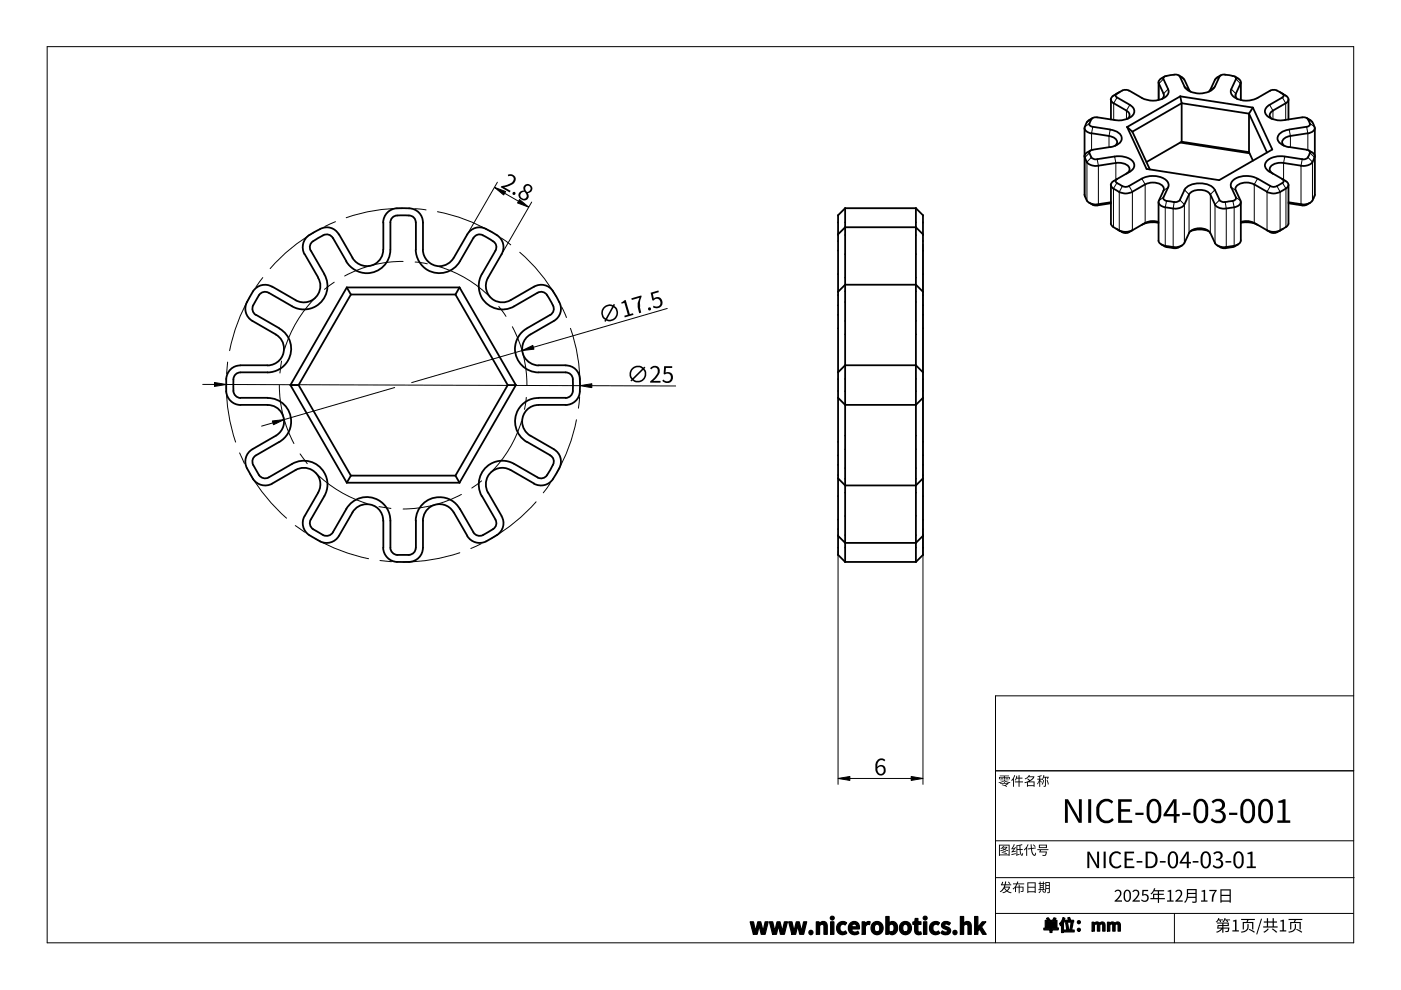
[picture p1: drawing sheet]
<svg xmlns="http://www.w3.org/2000/svg" width="297mm" height="210mm" viewBox="0 0 297 210" stroke-linecap="round" stroke-linejoin="round" font-family="sans-serif">
<g fill="none" stroke="#000" stroke-width=".38">
<path d="M237.4 19.5l-.8 .5a1.35 1.35 0 0 0-1 1.3l.5 .6M239.4 19.2a1.96 1.96 0 0 0-2.3 .5l-.5 .4 .1 .4 2.8 1.7M245.6 17.4v3.8M245.7 17.7l1.1 2.3-.1 .5-.3 .5M246.2 16.7l-.5 .5v.6M246.6 16.8v-.1a1.33 1.33 0 0 1 1.5-.8 1.98 1.98 0 0 1 2 .3l1 2.2M246.7 16.8l1 2.3a1.54 1.54 0 0 1-1.2 1.8 5.2 5.2 0 0 1-4.4-.1l-2.7-1.6M246.9 16.2l-.7 .4M249.9 16l.7 .4M250.6 16.4l.5 .5M251.1 16.9l1 2.1M251.1 18.4a4.3 4.3 0 0 0 6.5 0"/>
<path d="M252.1 19.1l.3 .3M256.6 19.1l-.3 .3M258.1 16.4l-.5 .5-1 2.1M258.5 16.2a2.35 2.35 0 0 1 2.5-.2l.4 .1a.57 .57 0 0 1 .6 .7M258.6 16.2l-1 2.2M258.8 16l-.7 .4M261.8 16.2l.7 .4M262 16.8l-1 2.4a1.99 1.99 0 0 0 1.8 1.9 5.1 5.1 0 0 0 3.8-.3l2.7-1.6M262.5 16.7a.77 .77 0 0 1 .5 1.1M263 17.7l-1 2.3v.5l.3 .5M263.1 17.4v3.8M269.3 19.2a1.99 1.99 0 0 1 2.3 .5l.5 .4v.3l-.2 .3"/>
<path d="M271.3 19.5l.7 .5a1.21 1.21 0 0 1 1 1.5l-3.1 2M230 27.1v14.3a2.28 2.28 0 0 0 2.9 1.9M230.5 32.3a.94 .94 0 0 0-.3 1.6 2.31 2.31 0 0 0 2.7 1.3M231.2 31.9l-.7 .4M231.4 28.3l3.7 .5a1.49 1.49 0 0 1 1.7 1.6l-.4 .5M231.7 25l-1.3 .9a1.48 1.48 0 0 0-.2 1.8l1.2 .6M232.6 24.9a1.21 1.21 0 0 0-1.5 1.1l-.2 .3 .5 .5 4 .7M232.9 35.1l3.7-.5a3 3 0 0 1 2.8 .9 1.02 1.02 0 0 1-.6 1.3M235.4 27.5a2.36 2.36 0 0 1 2.4 1.9 2.5 2.5 0 0 1-2.4 1.8M235.4 31.2l-3.7 .6a.64 .64 0 0 0-.7 .3 .64 .64 0 0 0 .2 .8 1.16 1.16 0 0 0 1.4 .9l3.7-.6M235.5 21.1v4.2M235.5 39.2v8.2"/>
<path d="M236.1 38.4l-.2 .2a.79 .79 0 0 0-.4 .7 .79 .79 0 0 0 .6 .7 3.8 3.8 0 0 0 4 .7M236.1 21.9l2.7 1.6M236.3 33.2a4.6 4.6 0 0 1 3.9 1 1.4 1.4 0 0 1-.7 2.2l-3.4 2M236.8 38l-.3 .4 .3 .4a2.8 2.8 0 0 0 2.4 .7h.2M238.8 23.5a.96 .96 0 0 1 .7 .7 .96 .96 0 0 1-.4 1M239 26.9l1.1 1M239.5 22.2a1.48 1.48 0 0 1 1 1.6 1.48 1.48 0 0 1-1.2 1.3l-2.1 .4-4.6-.6M240.1 27.9l3.7 8M242.1 37.9a4.8 4.8 0 0 1 5.3 .5 1.2 1.2 0 0 1 .2 1.4l-.9 2.1M242.1 37.9l-2.7 1.5M242.8 39.1a3.2 3.2 0 0 1 3.9 .6l.1 .5-1.1 2.3M242.8 39.1l-2.7 1.6"/>
<path d="M250.2 20.4l.3 1.5M250.2 20.4l15.4 2.4M250.2 30.2l14.7 2.3M250.2 20.4l-11.2 6.5M250.5 21.9l-10.4 6M250.5 30.1l14.3 2.2M250.5 21.9l14.3 2.2M250.5 30.1l-7.4 4.3M250.5 21.9v8.2M264.8 24.1l3.8 8.2M264.8 24.1v8.2M264.8 32.3l.8 1.8"/>
<path d="M265.6 22.8l4.2 8.9-11.3 6.5-15.4-2.4-4.1-8.9M265.6 22.8l-.8 1.3M265.9 39.1a3.2 3.2 0 0 0-3.9 .6v.7l1 2.1M265.9 39.1l2.7 1.6M266.6 37.9a4.8 4.8 0 0 0-5.3 .5l-.3 .4v.8l1.1 2.3-.2 .5-.5 .2a3.9 3.9 0 0 1-2.5 .1l-.4-.3M266.6 37.9l2.7 1.5M269.2 22.2a1.48 1.48 0 0 0-1 1.6 1.48 1.48 0 0 0 1.2 1.3l2.1 .4 4.6-.6M269.9 23.5a.99 .99 0 0 0-.3 1.7M271.9 38l.3 .4-.3 .4a2.78 2.78 0 0 1-2.4 .7h-.2M271.9 20.7l-2.7 1.5M272.6 38.4a.9 .9 0 0 1 .6 1 .9 .9 0 0 1-.9 .8 3.6 3.6 0 0 1-3.7 .5M273.2 21.1v4.2"/>
<path d="M273.2 39.2v8.2M273.3 27.5a2.44 2.44 0 0 0-2.5 1.9 2.6 2.6 0 0 0 2.5 1.8M273.3 31.2l3.7 .5M273.6 28.8a1.49 1.49 0 0 0-1.7 1.6l.3 .5M275.8 35.1l-3.7-.5a2.99 2.99 0 0 0-2.8 .9 1.04 1.04 0 0 0 .6 1.3M276.1 24.9a1.42 1.42 0 0 1 1.6 1.6l-.7 .4M277 31.8a.67 .67 0 0 1 .8 .6 1.48 1.48 0 0 1-1.7 1.4l-3.7-.6a4.5 4.5 0 0 0-3.9 1 1.4 1.4 0 0 0 .7 2.2l3.4 2M277 26.9l-3.7 .6M277.1 25l.7 .4M277.3 28.3l-3.7 .5M277.5 31.9l.7 .4M277.7 25.5l.6 .4a1.56 1.56 0 0 1 .2 1.8l-1.2 .6"/>
<path d="M278.2 32.3a.97 .97 0 0 1 .3 1.6 2.33 2.33 0 0 1-2.7 1.3M278.8 27.1v14.2a2.31 2.31 0 0 1-3 2M64.6 53.9l2.9 5M65.9 53.1l2.9 5M67.4 58.9a3.5 3.5 0 0 1-.5 4.2 3.5 3.5 0 0 1-4.2 .5M68.7 58.1a5 5 0 0 1-.7 6.1 5 5 0 0 1-6.1 .8M70.6 50.5a1.58 1.58 0 0 0-2.5-.4l-1.3 .8a1.61 1.61 0 0 0-.9 2.2M70.6 50.4l2.8 5M71.8 49.7a3 3 0 0 0-4.4-.9l-.9 .5a3.3 3.3 0 0 0-1.9 4.6M71.9 49.7l2.8 5a3.5 3.5 0 0 0 3.9 1.6 3.5 3.5 0 0 0 2.6-3.4M82.8 52.9a5 5 0 0 1-3.8 4.9 5 5 0 0 1-5.6-2.4M82.8 47.2a1.6 1.6 0 0 1 1.9-1.5h1.5a1.55 1.55 0 0 1 1.9 1.5"/>
<path d="M82.8 47.2v5.7M88.1 52.9a5 5 0 0 0 3.8 4.8 5 5 0 0 0 5.6-2.3M88.2 47.2v5.7M89.7 52.9v-5.7a3.2 3.2 0 0 0-4-3.1h-.5a3.3 3.3 0 0 0-4 3.1l.1 5.7M99.1 49.7a3.1 3.1 0 0 1 4.4-.9l.9 .5a3.2 3.2 0 0 1 1.9 4.6M99.1 49.7l-2.9 5a3.5 3.5 0 0 1-3.9 1.6 3.5 3.5 0 0 1-2.6-3.4M100.4 50.5a1.57 1.57 0 0 1 2.4-.4l1.3 .8a1.56 1.56 0 0 1 .9 2.2M100.4 50.4l-2.9 5M102.2 58.1a5 5 0 0 0 .8 6.1 5 5 0 0 0 6 .8l5-2.9M103.5 58.9a3.5 3.5 0 0 0 .5 4.2 3.5 3.5 0 0 0 4.2 .5M105.1 53.1l-2.9 5M106.4 53.9l-2.9 5"/>
<path d="M177.7 49.7l1.5-1.5h15l1.5 1.5M179.2 44.2v74.9M179.2 44.1v.1M179.2 44.1l-1.5 1.5v72l1.5 1.5M194.2 44.1h-15M194.2 44.1l1.5 1.5v72l-1.5 1.5M194.2 44.2v74.9M194.2 44.1v.1M231 43l.7 .4M235.5 47.4a4 4 0 0 0 2.4 1.7h1.1l1.1-.3M235.5 43.1l-2.9 .5-1-.2M235.5 42.9l-2.6 .4"/>
<path d="M236.7 48.5l.7 .4M242.8 47.3l-3.4 1.9a1.95 1.95 0 0 1-2-.2M245.6 47.3a5.4 5.4 0 0 0-3.5 .4M245.6 51a2.03 2.03 0 0 0 2.3 1.2 3 3 0 0 0 3.2-.7M245.6 47.1a3.4 3.4 0 0 0-2.8 .2M245.6 42.8v8.2M245.7 42.6a.96 .96 0 0 0 .9 1.2l.9 .2a4.2 4.2 0 0 0 3.4-.3l.2-.3M246.2 51.8l.7 .4M246.6 41.9a.8 .8 0 0 0 1.1 .7 2.56 2.56 0 0 0 2.4-.2M246.9 52.3l.8 .1a3.1 3.1 0 0 0 2.2 .1M250.6 52.1l-.7 .4M251.1 43.4l1-2.2a3.1 3.1 0 0 1 4.3-.3l1.2 2.5"/>
<path d="M252.4 49a5.2 5.2 0 0 1 3.9 0M257.6 40.3a4.2 4.2 0 0 0-4.7-1.3 2.72 2.72 0 0 0-1.8 1.3l-.9 2.1M257.6 40.3l1 2.1M258.1 52.1l.7 .4a4 4 0 0 0 2.8-.2h.2M262.5 51.8l-.7 .4M263 42.6l.1 .1a1.31 1.31 0 0 1-1.4 1.3h-.5a4.2 4.2 0 0 1-3.4-.3l-.2-.3M263.1 51a1.71 1.71 0 0 1-1.9 1.2 4.1 4.1 0 0 1-3.4-.4l-1.2-2.4a2.99 2.99 0 0 0-4.5 0l-1 2.1M263.1 47.3a5.4 5.4 0 0 1 3.5 .4M263.1 47.1a3.4 3.4 0 0 1 2.8 .2M263.1 42.8v8.2M265.9 47.3l3.4 1.9a1.94 1.94 0 0 0 2-.2M272 48.5l-.7 .4"/>
<path d="M273.2 47.4a3.1 3.1 0 0 1-2.1 1.6l-1.4 .1-1.1-.3M273.2 43.1l2.9 .5 .9-.2M273.2 42.9l2.6 .4M277.8 43l-.7 .4M51 77.5a3.2 3.2 0 0 0-3 3.9v.5a3.2 3.2 0 0 0 3 3.9l5.7 .1a3.5 3.5 0 0 1 3.4 2.5 3.5 3.5 0 0 1-1.6 4l-5 2.9a3.2 3.2 0 0 0-.6 4.9l.2 .4a3.2 3.2 0 0 0 4.6 1.9M51 79a1.58 1.58 0 0 0-1.5 1.9v1a1.91 1.91 0 0 0 1.5 2.5M51 78.9h5.7M51 77.4h5.7M54.3 66.7l4.9 2.9M56.9 62.1a1.59 1.59 0 0 0-2.2 .9l-.5 .9a1.92 1.92 0 0 0 0 2.9M57 62.1l4.9 2.8M57.7 60.8a3.2 3.2 0 0 0-4.6 1.9l-.2 .4a3.2 3.2 0 0 0 .6 4.9l5 2.9a3.5 3.5 0 0 1 1.6 4 3.5 3.5 0 0 1-3.4 2.6"/>
<path d="M57.7 60.8l5 2.8M59.2 69.7a5 5 0 0 1 2.3 5.6 5 5 0 0 1-4.8 3.7M73.5 60.9l.9 1.5M73.5 60.9l-11.9 20.7M74.4 62.4l-11.1 19.2M96.6 62.4l11 19.2M96.6 62.4h-22.2M97.4 60.9h-23.9M97.4 60.9l12 20.7M97.4 60.9l-.8 1.5M111.7 69.7a5 5 0 0 0-2.4 5.6 5 5 0 0 0 4.9 3.7M112.4 70.9a3.5 3.5 0 0 0-1.6 4 3.5 3.5 0 0 0 3.4 2.6"/>
<path d="M113.2 60.8a3 3 0 0 1 4.3 1.4l.6 .9a3.2 3.2 0 0 1-.7 4.9l-4.9 2.9M113.2 60.8l-4.9 2.8M114 62.1a1.6 1.6 0 0 1 2.3 .9l.7 1.3a1.62 1.62 0 0 1-.3 2.5M114.2 78.9h5.8M114.2 77.4h5.8M116.7 66.7l-5 2.9M119.9 79a1.58 1.58 0 0 1 1.6 1.9v1.5a1.65 1.65 0 0 1-1.6 2M119.9 77.5a3 3 0 0 1 3.1 3.4v1a3.3 3.3 0 0 1-3.1 4l-5.7-.1M177.7 61.9l1.5-1.5h15l1.5 1.5M195.7 78.9l-1.5-1.5h-15l-1.5 1.5M51 84.3h5.7M54.2 96.6a1.6 1.6 0 0 0-.3 2.4l.5 .9a1.85 1.85 0 0 0 2.5 1.3"/>
<path d="M56.7 84.4a5 5 0 0 1 4.9 3.7 5 5 0 0 1-2.4 5.6M59.2 93.7l-4.9 2.8M61.6 81.6l11.9 20.7M61.9 98.4a5 5 0 0 1 6.1 .8 5 5 0 0 1 .7 6M61.9 98.4l-4.9 2.8M62.7 99.7a3.5 3.5 0 0 1 4.2 .5 3.5 3.5 0 0 1 .5 4.3M62.7 99.7l-5 2.8M63.3 81.6h-1.7M63.3 81.6l11.1 19.2M107.6 81.6l-11 19.2M108.2 99.7a3.5 3.5 0 0 0-4.2 .5 3.5 3.5 0 0 0-.5 4.3M108.3 99.7l4.9 2.8"/>
<path d="M109.4 81.6h-1.8M109.4 81.6l-12 20.7M111.7 93.7l5 2.8M112.5 92.4l4.9 2.9a3.2 3.2 0 0 1 .7 4.9l-.3 .4a3.3 3.3 0 0 1-4.6 1.9M114.2 84.4a5 5 0 0 0-4.8 3.7 5 5 0 0 0 2.3 5.6M114.2 85.9a3.5 3.5 0 0 0-3.4 2.6 3.5 3.5 0 0 0 1.6 3.9M114.2 84.3h5.8M116.7 96.6a1.56 1.56 0 0 1 .3 2.4l-.7 1.3a1.62 1.62 0 0 1-2.3 .9M177.7 84.3l1.5 1.5h15l1.5-1.5M64.6 109.4a3.2 3.2 0 0 0 1.9 4.6l.4 .3a3.2 3.2 0 0 0 4.9-.7M67.5 104.4l-2.9 5M68.8 105.2l-2.9 5a1.63 1.63 0 0 0 .9 2.3l.9 .5a1.86 1.86 0 0 0 2.9-.1"/>
<path d="M73.4 107.9a5 5 0 0 1 5.6-2.3 5 5 0 0 1 3.8 4.8M73.4 107.9l-2.8 5M74.4 100.8l-.9 1.5M74.7 108.6a3.5 3.5 0 0 1 4-1.6 3.5 3.5 0 0 1 2.5 3.4M74.7 108.6l-2.8 5M82.8 116.1a1.63 1.63 0 0 0 1.9 1.6h1a1.82 1.82 0 0 0 2.4-1.6M82.8 110.4v5.7M88.2 110.4v5.7M89.7 110.4v5.7a3.2 3.2 0 0 1-4 3h-.5a3.3 3.3 0 0 1-4-3l.1-5.7M96.2 108.6a3.5 3.5 0 0 0-4-1.6 3.5 3.5 0 0 0-2.5 3.4M96.2 108.6l2.9 5M96.6 100.8h-22.2"/>
<path d="M96.6 100.8l.8 1.5M97.4 102.3h-23.9M97.5 107.9a5 5 0 0 0-5.6-2.3 5 5 0 0 0-3.8 4.8M97.5 107.9l2.9 5M102.2 105.2l2.9 5M103.5 104.4l2.9 5M105 110.2a1.58 1.58 0 0 1-.9 2.3l-.8 .5a1.85 1.85 0 0 1-2.9-.1M106.3 109.4a3.2 3.2 0 0 1-1.9 4.6l-.4 .3a3.3 3.3 0 0 1-4.9-.7M114 101.2l-5-2.8a5 5 0 0 0-6 .8 5 5 0 0 0-.8 6M177.7 113.6l1.5 1.5h15l1.5-1.5M177.7 101.4l1.5 1.5h15l1.5-1.5M194.2 119.1h-15"/>
</g>
<g fill="none" stroke="#000" stroke-width=".21">
<path d="M236.8 19.9l-.7 .4M246.7 16.8l-1 .9v3.5M247.7 18.9l-1 1v.7M250.2 16.2l.9 .7M251.1 18.4l1 .6M257.6 18.4l-1 .6M258.6 16.2l-1 .7M261.1 18.9l.9 1v.7M262 16.8l1 .9v3.5M271.9 19.9l.7 .4M231 32.4l-1 1v8.1M231 26.2l-1 .7"/>
<path d="M231.4 33.4l-.9 .9v8.2M231.4 25.3l-.9 .6M231.7 26.9l-.3 1.4v3.5M232.6 33.8l.3 1.3v8.2l-.3 .3M235.4 27.5l-.3 1.3v2.4M236.3 33.2l.3 1.4v3.5M236.8 38.8l-.7 1.2v8.1M236.8 20.7l-.7 1.2v3.5M238 39.4l-.7 1.3v8.2l.7 .3M239.4 39.4l.7 1.3v8.1M239.5 22.2l-.7 1.3v1.8M242.1 37.9l.7 1.2v8.2"/>
<path d="M247.7 39.7l-1 .7M261.1 39.7l.9 .7M266.6 37.9l-.7 1.2v8.2M269.2 22.2l.7 1.3v1.8M269.3 39.4l-.7 1.3v8.1M270.7 39.4l.7 1.3v8.2l-.7 .3M271.9 20.7l.7 1.2v3.5M271.9 38.8l.7 1.2v8.1M272.4 33.2l-.3 1.4v3.5M273.3 27.5l.3 1.3v2.4M276.1 33.8l-.3 1.3v8.2l.3 .3M277 26.9l.3 1.4v3.5"/>
<path d="M277.3 33.4l1 .9v8.2M277.3 25.3l1 .6M277.7 32.4l1 1v8.1M277.7 26.2l1 .7M246.7 41.9l-1 .6M247.3 42.6l-.2 1.3v8.2l.2 .3M249 42.8l-.3 1.4v8.2l.3 .2M250.2 42.4l.9 1v8.1M251.1 40.3l1 .9v8.2M257.6 40.3l-1 .9v8.2M258.6 42.4l-1 1v8.1M259.8 42.8l.2 1.4v8.2l-.2 .2"/>
<path d="M261.4 42.6l.3 1.3v8.2l-.3 .3M262 41.9l1 .6"/>
</g>
<path d="M10 9.9h277v190h-277z" fill="none" stroke="#000" stroke-width=".21"/>
<path d="M287 147.5h-75.9v52.4M211.1 163.4h75.9M211.1 178.3h75.9M249 193.7v6.2M286.9 193.7h-75.8M287.1 186.1h-76" fill="none" stroke="#000" stroke-width=".21"/>
<g fill="#000">
<path d="M107.7 37a1.13 1.13 0 0 1 1.5 .5 1.13 1.13 0 0 1-.5 1.6l-1.8 .6 1.4 .8-.2 .3-1.9-1.1 .1-.2 1.3-.3a1.47 1.47 0 0 0 1.3-1.3l-.1-.3a.79 .79 0 0 0-1-.2zM131.7 64.1l1-.5 .8 3 .7-.2 .1 .4-1.8 .5-.1-.4 .7-.2-.7-2.5-.6 .2zM133.9 63.2l2.1-.6v.3a4.8 4.8 0 0 0-.1 3.4l-.4 .1a3.9 3.9 0 0 1 .1-3.3l-1.6 .5zM138 62.1l1.6-.5 .1 .3-1.3 .4 .2 1a1.15 1.15 0 0 1 1.8 .5 1.15 1.15 0 0 1-1 1.6l-1-.3 .2-.3a.84 .84 0 0 0 1.2 .1 .84 .84 0 0 0 0-1.2 .84 .84 0 0 0-1.2-.1l-.3 .1zM138 77.9a1.12 1.12 0 0 1 1.5-.1 1.12 1.12 0 0 1 .2 1.5l-1.2 1.5h1.5v.3h-2.2v-.2l1-.9a1.47 1.47 0 0 0 .5-1.8l-.2-.2a.79 .79 0 0 0-1 .3l-.3-.2zM140.8 77.6h1.7v.4h-1.3l-.1 1a1.15 1.15 0 0 1 1.6 1 1.15 1.15 0 0 1-1.4 1.2l-.9-.5 .2-.2a.84 .84 0 0 0 1.1 .4 .84 .84 0 0 0 .5-1.1 .84 .84 0 0 0-1.2-.4l-.3-.1zM212 164.4h1.9v.2h-.9v.1h1.1v.5h-.2v-.3h-.9v.4h-.2v-.4h-.8v.3h-.2v-.5h1v-.1h-.8zM212.1 165.3h.6v.1h-.6zM212.1 165h.6v.2h-.6zM211.7 165.9l1.3-.5 .4 .3 .8 .2-.1 .1-1.2-.4-1.1 .4zM213.2 165.3h.6v.1h-.6zM213.2 165h.6v.2h-.6z"/>
<path d="M212.1 166h.9l-.2-.2 .1-.1 .2 .2-.1 .1 .9 .1-.7 .5 .3 .1-.1 .1-1-.4 .1-.1 .5 .2 .5-.3h-1.4zM215 164.3l.2 .1-.2 .6v1.8h-.2v-1.5l-.3 .3-.1-.2zM215.5 164.5h.2l-.1 .4h.4v-.5h.2v.5h.6v.2h-.6v.6h.7v.2h-.7v.9h-.2v-.9h-.8v-.2h.8v-.6h-.5l-.2 .4-.1-.1zM217.9 179l.2 .1-.3 .5v1.9h-.2v-1.6l-.4 .4-.1-.2zM219 179.1l.1-.1 .5 .5-.2 .1zM218.5 179h.2l.1 .8 .8-.1v.2l-.8 .1 .3 1.1 .3 .1 .1-.4 .2 .1-.1 .2a.4 .4 0 0 1-.4 .4 .4 .4 0 0 1-.4-.5l-.2-1-.7 .1v-.2l.7-.1zM221.2 165.4h.2l-.4 1-.2-.1zM221.9 165.4h.2l.3 .9-.2 .1zM220 164.6l.8-.2 .1 .1-.4 .1v.5h.4v.2l.3-1 .2 .1-.1 .3h1.1l-.2 .5h-.2l.1-.3h-.3l-.1 1.9h-.4l-.1-.2h.4v-1.7h-.3l-.3 .5-.5-.1 .4 .5-.1 .2-.3-.4v1.2h-.2v-1.2l-.3 .7-.1-.1 .4-.9h-.4v-.2h.4v-.4h-.3zM225.8 169.5h.6l2.4 4.1v-4.1h.6v5h-.7l-2.4-4.2 .1 4.2h-.6zM230.7 169.5h.7v5h-.7zM233.3 169.8a2.03 2.03 0 0 1 2.7 .2l-.3 .4a1.55 1.55 0 0 0-1.9-.3 1.55 1.55 0 0 0-.7 1.8 1.58 1.58 0 0 0 .7 1.9 1.58 1.58 0 0 0 2-.4l.3 .4a2.15 2.15 0 0 1-2.5 .5 2.15 2.15 0 0 1-1.2-2.3 2.14 2.14 0 0 1 .9-2.2z"/>
<path d="M237.1 169.5h2.9v.5h-2.3v1.6h1.9v.5h-1.9v1.8h2.3v.6h-2.9zM240.7 172.3h1.8v.5h-1.8zM250.7 172.3h1.7v.5h-1.7zM256.9 170a1.57 1.57 0 0 1 1.6-.7 1.57 1.57 0 0 1 1.2 1.3l-.1 .6-.3 .4-.5 .2a1.39 1.39 0 0 1 1.1 1.7 1.39 1.39 0 0 1-1.6 1h-.7l-.7-.5-.2-.1 .3-.4a1.22 1.22 0 0 0 1.2 .6 1.22 1.22 0 0 0 1.1-.9 1.02 1.02 0 0 0-1-1.1h-.6v-.5a1.03 1.03 0 0 0 1.4-.9 1 1 0 0 0-.8-.9 1 1 0 0 0-1.1 .6zM260.6 172.3h1.7v.5h-1.7zM271 169.8l1.1-.3h.5v4.4h1v.6h-2.8v-.6h1.1v-3.7h-.9zM159.1 195.4h.6l.5 2.1 .5-2.1h.6l.5 2.1 .4-2.1h.7l-.7 2.7h-.8l-.4-1.9-.5 1.9h-.8zM163.1 195.4h.7l.4 2.1 .6-2.1h.6l.5 2.1 .4-2.1h.7l-.7 2.7h-.8l-.5-1.9-.4 1.9h-.8zM167.2 195.4h.7l.4 2.1 .5-2.1h.7l.4 2.1 .5-2.1h.6l-.6 2.7h-.8l-.5-1.9-.4 1.9h-.8zM173.1 195.4h.5l.1 .4a.92 .92 0 0 1 1.1-.4 .92 .92 0 0 1 .6 1v1.7h-.7v-1.6a.48 .48 0 0 0-.3-.5 .48 .48 0 0 0-.6 .3v1.8h-.7zM176.1 195.4h.7v2.7h-.7zM177.7 195.9a1.29 1.29 0 0 1 1.8-.2l-.3 .4a.72 .72 0 0 0-.9 0 .72 .72 0 0 0-.2 .9 .68 .68 0 0 0 .5 .6 .68 .68 0 0 0 .7-.2l.2 .4-.1 .2a1.33 1.33 0 0 1-1.5-.1 1.33 1.33 0 0 1-.5-1.3z"/>
<path d="M182.8 195.4h.6v.5a.8 .8 0 0 1 1.1-.5l-.1 .6a.64 .64 0 0 0-.9 .5v1.6h-.7zM194 194.7h.6v.7h.7v.6h-.7v1.4l.3 .2h.3l.1 .5-.5 .1a.83 .83 0 0 1-.9-1v-1.2h-.4v-.5l.5-.1zM195.8 195.4h.7v2.7h-.7zM197.4 195.9a1.3 1.3 0 0 1 1.8-.2l-.3 .4a.72 .72 0 0 0-.9 0 .72 .72 0 0 0-.2 .9 .68 .68 0 0 0 .5 .6 .68 .68 0 0 0 .7-.2l.2 .4-.8 .4a1.38 1.38 0 0 1-1.3-.9 1.38 1.38 0 0 1 .3-1.4zM199.8 195.7a1.29 1.29 0 0 1 1.7 0l-.3 .4-.3-.1a.34 .34 0 0 0-.6 0 .34 .34 0 0 0 .4 .5 .86 .86 0 0 1 .8 .9 .86 .86 0 0 1-1 .8h-.4l-.6-.4 .3-.4 .8 .2a.26 .26 0 0 0 .3-.2 .26 .26 0 0 0-.2-.3h-.1a.88 .88 0 0 1-.8-.5 .88 .88 0 0 1 0-.9zM203.6 194.3h.7v1.5a.91 .91 0 0 1 1.1-.4 .91 .91 0 0 1 .5 1v1.7h-.7v-1.6a.48 .48 0 0 0-.3-.5 .48 .48 0 0 0-.6 .3v1.8h-.7zM206.6 194.3h.7v2.3l1-1.2h.7l-.9 1.1 1 1.6h-.8l-.6-1.1-.4 .4v.7h-.7zM212.4 180.7l1.1 .2-.1 .2-1.1-.3zM212.7 180.4l.6 .2-.1 .1-.6-.2zM213.7 187l.2-.1 .3 .4-.2 .1zM214.4 181.1l1-.2v.2l-.9 .2zM215 179l.1 .1-.4 .8 .4-.1 .1-.2 .2 .1-.6 .8 .6-.1v.1l-.9 .3-.1-.2 .5-.6-.4 .1-.1-.2z"/>
<path d="M214.8 187.3h.7l.2-.4h.2l-.1 .4h1.4v.2h-1.5l-.3 .5h.6v-.4h.2v.4h.8v1l-.6 .1v-.2h.4v-.7h-.6v1.2h-.2v-1.2h-.6v.9h-.2v-.9l-.4 .4-.1-.2 .3-.2 .5-.7h-.7zM220.5 188.8h.2l-.4 .6-.1-.1zM220.9 188.9l.2-.1 .3 .4-.2 .1zM219.9 180.1h2.4v.1h-1.6l-.1 .3 1.4 .1a.68 .68 0 0 1-.2 .7 .68 .68 0 0 1-.8 .1v-.1l.6-.1 .1-.5h-1.4l.2-.5h-.6zM225.4 194.6l.4 .1-.3 .7v2.3h-.4v-1.7l-.3 .3-.2-.5zM225.8 195.1h.7l-.1-.5 .4-.1 .1 .5-.3 .1h1v.4h-1.8zM225.9 195.7l.4-.1 .2 1.4-.4 .1zM227.1 195.6l.4 .1-.3 1.5h.5v.4h-2.1v-.4h1.2zM230.5 180.6h.5l1.6 2.9v-2.9h.4v3.5h-.4l-1.7-3 .1 3h-.5zM231.5 195.5h.5v.3l.3-.2a.56 .56 0 0 1 .8 .2 .64 .64 0 0 1 .8-.3 .64 .64 0 0 1 .4 .7v1.2h-.5v-1.2l-.2-.3-.4 .2v1.3h-.5v-1.2l-.3-.3-.4 .2v1.3h-.5zM234.8 195.5h.4v.3l.3-.2a.56 .56 0 0 1 .9 .2 .64 .64 0 0 1 .7-.3 .64 .64 0 0 1 .4 .7v1.2h-.4v-1.2l-.3-.3-.4 .2v1.3h-.5v-1.2l-.2-.3-.4 .2v1.3h-.5zM236.4 188.9a.83 .83 0 0 1 1.2 0 .83 .83 0 0 1-.1 1.2l-.7 .8h1.1v.3h-1.6v-.2a1.78 1.78 0 0 0 1.1-1.8l-.3-.3-.6 .3-.2-.2z"/>
<path d="M235.8 180.8a1.42 1.42 0 0 1 1.9 .1l-.2 .3a1.09 1.09 0 0 0-1.4-.2 1.09 1.09 0 0 0-.5 1.3 1.11 1.11 0 0 0 .6 1.3 1.11 1.11 0 0 0 1.3-.3l.3 .3a1.5 1.5 0 0 1-1.8 .4 1.5 1.5 0 0 1-.8-1.7 1.5 1.5 0 0 1 .6-1.5zM238.4 180.6h2v.3h-1.5v1.1h1.3v.4h-1.3v1.3h1.6v.4h-2.1zM240.2 188.9a.83 .83 0 0 1 1.2 0 .83 .83 0 0 1-.1 1.2l-.7 .8h1.1v.3h-1.6v-.2a1.78 1.78 0 0 0 1.1-1.8l-.3-.3-.6 .3-.2-.2zM241 182.6h1.2v.3h-1.2zM242.2 188.7h1.2v.2h-.9l-.1 .8a.85 .85 0 0 1 1.1 .4 .85 .85 0 0 1-.4 1.1 .85 .85 0 0 1-1.1-.2l.1-.3a.6 .6 0 0 0 .8 .3 .6 .6 0 0 0 .3-.9 .6 .6 0 0 0-.9-.2l-.2-.1zM245.9 182.6h1.2v.3h-1.2zM247.6 188.9l.7-.2v2.2h.5v.3h-1.4v-.3h.6v-1.9h-.4zM249.3 188.9a.83 .83 0 0 1 1.2 0 .83 .83 0 0 1-.1 1.2l-.7 .8h1.1v.3h-1.6v-.2a1.78 1.78 0 0 0 1.1-1.8l-.4-.3-.5 .3-.2-.2zM252.9 182.6h1.2v.3h-1.2zM254.8 188.9l.7-.2v2.2h.5v.3h-1.4v-.3h.6v-1.9h-.4zM256.4 188.7h1.6l-.5 .9-.3 1.6h-.3a2.8 2.8 0 0 1 .7-2.3h-1.2zM257.2 180.9a1.08 1.08 0 0 1 1.3-.4 1.08 1.08 0 0 1 .7 1.1l-.3 .4-.3 .2a1.01 1.01 0 0 1 .7 1.3 1.01 1.01 0 0 1-1.4 .6l-.8-.5 .2-.2a.82 .82 0 0 0 1 .4 .82 .82 0 0 0 .6-.8 .82 .82 0 0 0-1.1-.6v-.3a.72 .72 0 0 0 1-.7 .7 .7 0 0 0-.6-.6 .7 .7 0 0 0-.7 .4z"/>
<path d="M258.3 194.6l.2 .1-.1 .2h.9v.2h-.5l.1 .4h-.2l-.2-.4h-.2l-.3 .5-.2-.1zM259.6 194.6l.3 .1-.1 .2h1v.2h-.6l.2 .4h-.2l-.3-.4h-.2l-.3 .5-.2-.2zM259.8 182.6h1.3v.3h-1.3zM261.4 195.2l.8-.2v2.2h.5v.3h-1.4v-.3h.5v-1.8h-.4zM263.1 194.8h3v.3h-1.4l-.2 .4h1.2v1.6h-.2v-1.4h-1.8v1.4h-.2v-1.6h.8l.1-.4h-1.3zM264.5 180.8l1.1-.2v3.1h.7v.4h-2v-.4h.8v-2.6h-.6zM264.5 195.9h.2v.6a1.07 1.07 0 0 1-.8 1.1l-.7 .2-.1-.2a1.39 1.39 0 0 0 1.3-.8zM264.9 196.9l1.1 .7-.1 .2-1.2-.7zM267.4 194.8h.2l-1 3.3h-.3zM267.9 197.6l.9-.7 .2 .1-.9 .8zM269.6 197l.3-.1 .9 .7-.2 .2zM271.5 195.2l.7-.2v2.2h.5v.3h-1.4v-.3h.6v-1.8h-.4z"/>
<path d="M273.2 194.8h2.9v.3h-1.3l-.2 .4h1.2v1.6h-.3v-1.4h-1.7v1.4h-.3v-1.6h.8l.2-.4h-1.3zM274.5 195.9h.3v.6a1.07 1.07 0 0 1-.9 1.1l-.6 .2-.2-.2a1.39 1.39 0 0 0 1.4-.8zM274.9 196.9l1.2 .7-.2 .2-1.1-.7z"/>
<path d="M111.2 39.3a.98 .98 0 0 1 1.6 .3 .98 .98 0 0 1-.9 1.4 1 1 0 0 1-.2 1.4 1 1 0 0 1-1.4-.3 1 1 0 0 1-.3-1.1 1 1 0 0 1 1.1-.6 .91 .91 0 0 1 .1-1.1zM110.3 41.4a.7 .7 0 0 0 1.4 0 .7 .7 0 0 0-1.4 0zM111.5 39.5l-.1 .2a.81 .81 0 0 0 .3 1 .68 .68 0 0 0 .8-.7 .68 .68 0 0 0-.9-.6z"/>
<path d="M128 65.1l.5-.4a1.42 1.42 0 0 1 1.5 0l.1-.3 .3 .2-.1 .3a1.77 1.77 0 0 1 .5 2.3 1.77 1.77 0 0 1-2.2 .8l-.2 .2-.3-.1 .2-.3a1.76 1.76 0 0 1-.3-2.7zM128.2 65.3a1.45 1.45 0 0 0 .2 2.2l1.4-2.5a1.45 1.45 0 0 0-1.6 .3zM130.1 65.2l-1.4 2.5a1.43 1.43 0 0 0 1.8-.7 1.43 1.43 0 0 0-.4-1.8z"/>
<path d="M133.8 78.2a1.77 1.77 0 0 1 2.6-.2l.2-.3 .2 .3-.2 .2a1.77 1.77 0 0 1-.1 2.4 1.77 1.77 0 0 1-2.4 .1l-.2 .2-.2-.2 .2-.3a1.75 1.75 0 0 1-.1-2.2zM134.1 78.4a1.41 1.41 0 0 0 0 1.8l2-2-.5-.3h-.5zM134.4 80.4a1.43 1.43 0 0 0 1.9-.1 1.43 1.43 0 0 0 .1-1.9z"/>
<path d="M186.1 161.1a1.16 1.16 0 0 1 1.6 .1l-.2 .2-.5-.2a.92 .92 0 0 0-1 .9v.5a1.02 1.02 0 0 1 1.3-.3 1.02 1.02 0 0 1 .5 1.3 1.11 1.11 0 0 1-1.3 .8 1.11 1.11 0 0 1-.9-1.1 2.33 2.33 0 0 1 .5-2.2zM186.1 162.8a.81 .81 0 0 0 0 .9 .81 .81 0 0 0 .8 .4 .77 .77 0 0 0 .5-1.1 .77 .77 0 0 0-1.1-.3z"/>
<path d="M211.8 179.1h2.3v2.4l-.2-.1-2.1 .1zM212 179.3v1.9h1.9v-1.9z"/>
<path d="M212.1 179.9l.6-.6 .2 .1-.1 .1h.7l.1 .1-.1 .2-.4 .3 .7 .2-.1 .1h-.3a.69 .69 0 0 0-1 0l-.3 .1-.1-.2 .8-.2-.3-.3-.3 .2zM212.6 179.7l.3 .3 .4-.3z"/>
<path d="M217.2 165.1l.5-.2 .5-.6 .2 .1-.2 .2 1.1 .1-.2 .4-.8 .6h1.1v1.1h-.3v-.1h-1.2v.1h-.2v-.9l-.4 .2-.1-.2 1-.4-.4-.3 .1-.1 .3 .2a.73 .73 0 0 0 .8-.5 2.15 2.15 0 0 0-1.6 .4zM217.9 165.9v.6h1.2v-.6z"/>
<path d="M220.3 179.1h1.7v.7h-1.7zM220.5 179.3v.3h1.3v-.3z"/>
<path d="M243.7 169.8a1.42 1.42 0 0 1 2.4 .6l.1 .7a3.9 3.9 0 0 1-.5 3 1.43 1.43 0 0 1-2.5-.6l-.1-.7a3.9 3.9 0 0 1 .6-3zM244.2 170.1a3.3 3.3 0 0 0 .2 3.9l.3 .1a1.13 1.13 0 0 0 .9-1.4 3.9 3.9 0 0 0-.3-2.5 .7 .7 0 0 0-1.1-.1z"/>
<path d="M248.8 169.5h.7v3.1h.6v.5h-.6v1.4h-.6v-1.4h-2.2v-.4zM248.9 170.1l-1.6 2.5h1.6z"/>
<path d="M253.8 169.6a1.43 1.43 0 0 1 2.2 .8l.2 .7a3.9 3.9 0 0 1-.6 3 1.43 1.43 0 0 1-2.4-.6l-.2-.7a3.9 3.9 0 0 1 .6-3zM254.1 170.1a3.3 3.3 0 0 0 .2 3.9l.3 .1a1.13 1.13 0 0 0 .9-1.4 3.9 3.9 0 0 0-.3-2.5 .7 .7 0 0 0-1.1-.1z"/>
<path d="M263.7 169.6a1.43 1.43 0 0 1 2.2 .8l.2 .7a3.9 3.9 0 0 1-.6 3l-.5 .4h-.5a1.61 1.61 0 0 1-1.5-1.7 3.9 3.9 0 0 1 .5-3zM264 170.1a3.3 3.3 0 0 0 .3 3.9 .86 .86 0 0 0 1.1-.8l.1-.5a3.9 3.9 0 0 0-.4-2.5 .7 .7 0 0 0-1.1-.1z"/>
<path d="M267.3 169.8a1.42 1.42 0 0 1 2.4 .6l.2 .7a3.9 3.9 0 0 1-.6 3 1.43 1.43 0 0 1-2.4-.6l-.1-.7a3.9 3.9 0 0 1 .5-3zM267.8 170.1a3.3 3.3 0 0 0 .2 3.9l.3 .1a1.13 1.13 0 0 0 1-1.4 3.9 3.9 0 0 0-.4-2.5 .7 .7 0 0 0-1.1-.1z"/>
<path d="M180.4 195.6a1.16 1.16 0 0 1 1.4 0 1.16 1.16 0 0 1 .4 1.4h-1.6a.77 .77 0 0 0 .5 .6 .77 .77 0 0 0 .8-.2l.2 .5a1.42 1.42 0 0 1-2-.3 1.42 1.42 0 0 1 .3-2zM180.6 196.2l-.1 .3h1.1a.53 .53 0 0 0-.3-.6 .53 .53 0 0 0-.7 .3z"/>
<path d="M184.6 196.8a1.36 1.36 0 0 1 2.7 0 1.36 1.36 0 0 1-2.7 0zM185.6 196a.87 .87 0 0 0-.3 .9 .87 .87 0 0 0 .7 .7 .83 .83 0 0 0 .6-.9 .83 .83 0 0 0-.8-.7z"/>
<path d="M187.8 194.3h.7v1.4l.1-.1a1.06 1.06 0 0 1 1.2 0 1.06 1.06 0 0 1 .5 1.1 1.11 1.11 0 0 1-.4 1.2 1.11 1.11 0 0 1-1.2 .1l-.3-.2v.3h-.6zM188.5 196.2v1.2l.5 .2a.88 .88 0 0 0 .6-.7 .88 .88 0 0 0-.3-.9h-.4z"/>
<path d="M190.6 196.8a1.36 1.36 0 0 1 2.7 0 1.36 1.36 0 0 1-2.7 0zM191.7 196a.86 .86 0 0 0-.4 1 .86 .86 0 0 0 .8 .6 .84 .84 0 0 0 .5-.9 .84 .84 0 0 0-.8-.7z"/>
<path d="M212.5 187h.2l-.2 .5h.5l.1-.6h.2l-.1 .6h1.2v.2h-1.2l-.1 .3h1.1l-.6 .9 .9 .3-.1 .2-.9-.4-.9 .4-.1-.2 .8-.3-.4-.6-.4 .6-.4 .3-.1-.2 .4-.3 .5-1h-.6l-.1-.1zM213 188.2l.5 .5 .4-.5z"/>
<path d="M215.5 179.2l1.2-.2 .1 .2-.5 .1 .1 .5v.2h.4v.2h-.4l.1 .9 .2 .1 .1-.4 .1 .1v.4a.28 .28 0 0 1-.4 .1 .28 .28 0 0 1-.2-.3l-.1-.9h-.5v1l.5-.2v.2l-.7 .3-.1-.2zM215.7 179.4v.6h.5l-.1-.7z"/>
<path d="M217.8 187.1h1.8v2.2h-.2v-.1h-1.4v.1h-.2zM218 188.2v.8h1.4v-.8zM218 187.3v.7h1.4v-.7z"/>
<path d="M220.4 186.9h.2v.3h.5v-.3h.2v.3h.2v.2h-.2v1.1h.2v.2h-1.3v-.2h.2v-1.1h-.2v-.2h.2zM220.6 188.3v.2h.5v-.2zM220.6 187.8v.3h.5v-.3zM220.6 187.4v.3h.5v-.3z"/>
<path d="M221.6 187h1v2.2l-.2 .2h-.3l-.1-.2h.4v-.7h-.6l-.1 .6-.2 .3-.1-.1 .2-.9zM221.8 187.8v.5h.6v-.5zM221.8 187.2v.4h.6v-.4z"/>
<path d="M221.9 194.7l.3-.1 .4 .5h-.2h.8l.2-.5 .5 .1-.3 .4h.5v1.5h-1.1v.2h1.4v.4h-1.4v.5h-.4v-.5h-1.3v-.4h1.3v-.2h-1v-1.5h.6zM223 196v.2h.7v-.2zM223 195.5v.2h.7v-.2zM222 196v.2h.6v-.2zM222 195.5v.2h.6v-.2z"/>
<path d="M238.6 188.8l.3-.2a.92 .92 0 0 1 .9 1.3 .96 .96 0 0 1-.8 1.3 .92 .92 0 0 1-.8-1.3l.1-.7zM238.7 189a1.54 1.54 0 0 0 .2 2h.1a.57 .57 0 0 0 .5-.7 1.1 1.1 0 0 0-.4-1.4z"/>
<path d="M242.9 180.6h.9a1.79 1.79 0 0 1 1.6 1.4 1.79 1.79 0 0 1-.9 1.9l-1.6 .2zM243.3 180.9v2.8a1.42 1.42 0 0 0 1.7-1.1 1.42 1.42 0 0 0-1.1-1.7z"/>
<path d="M244.7 188.3l.2 .1-.1 .3h2v.3h-1.1v.5h1v.2h-1v.7h1.3v.3h-1.3v.7h-.2v-.7h-1.6v-.3h.6v-.9h1v-.5h-.8l-.6 .6-.2-.1 .3-.3zM244.7 189.7v.7h.8v-.7z"/>
<path d="M248.1 180.7a1.08 1.08 0 0 1 1.2-.1 1.08 1.08 0 0 1 .5 1.1 2.74 2.74 0 0 1-.4 2.1l-.7 .3a1.12 1.12 0 0 1-1.1-1.2 2.72 2.72 0 0 1 .4-2.1zM248.3 181a2.16 2.16 0 0 0 .3 2.8 .77 .77 0 0 0 .7-1v-.5a1.13 1.13 0 0 0-.5-1.5z"/>
<path d="M251.6 180.6h.4v2.2h.5v.3h-.5v1h-.4v-1h-1.5v-.3zM251.6 181l-1 1.8h1z"/>
<path d="M251.6 188.5h2.1v2.7l-.1 .2h-.8l-.1-.2 .7-.1 .1-.7h-1.7l-.4 .9-.2 .1-.2-.1 .5-.6 .1-.6zM251.9 189.6v.5h1.6v-.5zM251.9 188.7v.6h1.6v-.6z"/>
<path d="M254.9 180.8a1.06 1.06 0 0 1 1.3-.2 1.06 1.06 0 0 1 .5 1.1 2.74 2.74 0 0 1-.4 2.1l-.5 .3a1.14 1.14 0 0 1-1.3-1.2 2.72 2.72 0 0 1 .4-2.1zM255.3 181a2.16 2.16 0 0 0 .2 2.8h.1a.79 .79 0 0 0 .7-1v-.5a1.13 1.13 0 0 0-.6-1.5z"/>
<path d="M258.7 188.6h2.3v2.8h-.3v-.2h-1.7v.2h-.3zM259 190v.9h1.7v-.9zM259 188.8v.9h1.7v-.9z"/>
<path d="M258 195.6h2.5v.7h-1.1v.4h1.2l-.2 .9h-.6l-.1-.2h.5l.2-.5h-1v.9h-.3v-.8a1.47 1.47 0 0 1-1.1 .7l-.2-.1 1.1-.7h-.9l.2-.8h.9v-.3h-1.1zM259.4 195.8v.3h.9v-.3zM258.4 196.3l-.1 .4h.8v-.4z"/>
<path d="M262 180.7a1.08 1.08 0 0 1 1.2-.1 1.08 1.08 0 0 1 .5 1.1 2.74 2.74 0 0 1-.4 2.1l-.7 .3a1.12 1.12 0 0 1-1.1-1.2 2.72 2.72 0 0 1 .4-2.1zM262.2 181a2.16 2.16 0 0 0 .3 2.8 .77 .77 0 0 0 .8-1v-.5a1.13 1.13 0 0 0-.6-1.5z"/>
<path d="M268.6 194.7h.3v.7h.9v-.7h.3v.7h.7v.2h-.7v.8h.8v.3h-3.1v-.3h.8v-.8h-.7v-.2h.7zM268.9 195.6v.8h.9v-.8z"/>
<circle cx="109" cy="41" r=".33"/>
<circle cx="137.7" cy="65.5" r=".33"/>
<circle cx="171.9" cy="197.7" r=".45"/>
<circle cx="176.5" cy="194.6" r=".4"/>
<circle cx="196.2" cy="194.6" r=".4"/>
<circle cx="202.5" cy="197.7" r=".45"/>
<circle cx="228.7" cy="197.1" r=".32"/>
<circle cx="228.7" cy="195.5" r=".32"/>
</g>
<g fill="none" stroke="#000" stroke-width=".25">
<path d="M159.1 195.4h.6l.5 2.1 .5-2.1h.6l.5 2.1 .4-2.1h.7l-.7 2.7h-.8l-.5-1.9-.4 1.9h-.8zM163.1 195.4h.7l.4 2.1 .6-2.1h.6l.5 2.1 .4-2.1h.7l-.7 2.7h-.8l-.5-1.9-.4 1.9h-.8zM167.2 195.4h.7l.4 2.1 .5-2.1h.7l.4 2.1 .5-2.1h.6l-.6 2.7h-.8l-.5-1.9-.4 1.9h-.8zM173.1 195.4h.5l.1 .4a.92 .92 0 0 1 1.1-.4 .92 .92 0 0 1 .6 1v1.7h-.7v-1.6a.48 .48 0 0 0-.3-.5 .48 .48 0 0 0-.6 .3v1.8h-.7zM176.1 195.4h.7v2.7h-.7zM177.7 195.9a1.29 1.29 0 0 1 1.8-.2l-.3 .4a.72 .72 0 0 0-.9 0 .72 .72 0 0 0-.2 .9 .68 .68 0 0 0 .5 .6 .68 .68 0 0 0 .7-.2l.2 .4a1.36 1.36 0 0 1-1.8-.1 1.36 1.36 0 0 1 0-1.8zM180.4 195.6a1.16 1.16 0 0 1 1.4 0 1.16 1.16 0 0 1 .4 1.4h-1.6a.77 .77 0 0 0 .5 .6 .77 .77 0 0 0 .8-.2l.2 .5a1.42 1.42 0 0 1-2-.3 1.42 1.42 0 0 1 .3-2zM180.6 196.2a.53 .53 0 0 1 .7-.3 .53 .53 0 0 1 .3 .6h-1.1zM182.8 195.4h.6v.5a.8 .8 0 0 1 1.1-.5l-.1 .6a.64 .64 0 0 0-.9 .5v1.6h-.7zM185.6 196l.3-.1a.8 .8 0 0 1 .7 .9 .8 .8 0 0 1-.9 .7 1.03 1.03 0 0 1-.1-1.5zM187.8 194.3h.7v1.4l.1-.1a1.06 1.06 0 0 1 1.2 0 1.06 1.06 0 0 1 .5 1.1 1.1 1.1 0 0 1-.5 1.3 1.1 1.1 0 0 1-1.4-.2v.3h-.6zM188.5 196.2l.5-.2a.7 .7 0 0 1 .6 1l-.5 .6-.5-.1z"/>
<path d="M191.7 196l.2-.1a.8 .8 0 0 1 .7 .9 .8 .8 0 0 1-.9 .7 1.03 1.03 0 0 1 0-1.5zM194 194.7h.6v.7h.7v.6h-.7v1.4l.3 .2h.3l.1 .5h-.1a.88 .88 0 0 1-.9-.1 .88 .88 0 0 1-.4-.8v-1.2h-.4v-.5l.5-.1zM195.8 195.4h.7v2.7h-.7zM197.4 195.9a1.3 1.3 0 0 1 1.8-.2l-.3 .4a.72 .72 0 0 0-.9 0 .72 .72 0 0 0-.2 .9 .68 .68 0 0 0 .5 .6 .68 .68 0 0 0 .7-.2l.2 .4a1.36 1.36 0 0 1-1.8-.1 1.36 1.36 0 0 1 0-1.8zM199.8 195.7a1.29 1.29 0 0 1 1.7 0l-.3 .4-.3-.1a.34 .34 0 0 0-.6 0 .34 .34 0 0 0 .4 .5 .86 .86 0 0 1 .9 .9 .86 .86 0 0 1-1.1 .8h-.4l-.6-.4 .3-.4 .8 .2a.26 .26 0 0 0 .3-.2 .26 .26 0 0 0-.2-.3h-.1a.88 .88 0 0 1-.8-.5 .88 .88 0 0 1 0-.9zM203.6 194.3h.7v1.5a.91 .91 0 0 1 1.1-.4 .91 .91 0 0 1 .5 1v1.7h-.7v-1.6a.48 .48 0 0 0-.3-.5 .48 .48 0 0 0-.6 .3v1.8h-.7zM206.6 194.3h.7v2.3l1-1.2h.7l-.9 1.1 1 1.6h-.8l-.6-1.1-.4 .4v.7h-.7zM222 196h.6v.2h-.6zM222 195.5h.6v.2h-.6zM223 195.5h.7v.2h-.7zM223 196h.7v.2h-.7zM224.4 196.8h-1.4v-.2h1.1v-1.5h-.5l.3-.4-.5-.1-.2 .5h-.8h.2l-.4-.5-.3 .1 .3 .4h-.6v1.5h1v.2h-1.3v.4h1.3v.5h.4v-.5h1.4v-.4"/>
<path d="M225.4 194.6l.4 .1-.3 .7v2.3h-.4v-1.7l-.3 .3-.2-.5zM225.8 195.1h.7l-.1-.5 .4-.1 .1 .5-.3 .1h1v.4h-1.8zM225.9 195.7l.4-.1 .2 1.4-.4 .1zM227.1 195.6l.4 .1-.3 1.5h.5v.4h-2.1v-.4h1.2zM231.5 195.5h.5v.3l.3-.2a.56 .56 0 0 1 .8 .2 .64 .64 0 0 1 .8-.3 .64 .64 0 0 1 .4 .7v1.2h-.5v-1.2l-.2-.3-.4 .2v1.3h-.5v-1.2l-.3-.3-.4 .2v1.3h-.5zM234.8 195.5h.4v.3l.3-.2a.56 .56 0 0 1 .9 .2 .64 .64 0 0 1 .7-.3 .64 .64 0 0 1 .4 .7v1.2h-.4v-1.2l-.3-.3-.4 .2v1.3h-.5v-1.2l-.2-.3-.4 .2v1.3h-.5z"/>
<circle cx="171.9" cy="197.7" r=".45"/>
<circle cx="176.5" cy="194.6" r=".4"/>
<circle cx="186" cy="196.8" r="1.36"/>
<circle cx="192" cy="196.8" r="1.36"/>
<circle cx="196.2" cy="194.6" r=".4"/>
<circle cx="202.5" cy="197.7" r=".45"/>
<circle cx="228.7" cy="197.1" r=".32"/>
<circle cx="228.7" cy="195.5" r=".32"/>
</g>
<path d="M234.2 180.6v3.5" fill="none" stroke="#000" stroke-width=".44"/>
<g fill="none" stroke="#000" stroke-width=".21">
<path d="M55.7 58.9l-1.4 1.9M66.7 49.2a36.2 36.2 0 0 0-9.4 7.8M70.9 59.8l-2.1 1.6M71.1 47l-2.2 1M85.5 44.2a36.4 36.4 0 0 0-12.1 2M85.5 55.4a25.8 25.8 0 0 0-12.4 3.1M87.9 44.3l2.4 .2M88 55.6l2.6 .3M92.8 44.9a35.8 35.8 0 0 1 11.4 4.3M93.1 56.5a25.9 25.9 0 0 1 10.9 6.6M106.3 50.5l2 1.4M110.2 53.5a36 36 0 0 1 7.7 9.4"/>
<path d="M48.3 76.8l-.3 2.4M53 62.9a38.4 38.4 0 0 0-4.3 11.5M59.7 76.6l-.3 2.5M66.9 63.1a26.7 26.7 0 0 0-6.6 11M105.7 65l1.6 2.1M108.6 69.3a26.1 26.1 0 0 1 3.1 12.4M119.1 65.1l1 2.2M120.9 69.6a36.2 36.2 0 0 1 2.1 12.1M48 81.7a38.6 38.6 0 0 0 2 12M50.8 96l1 2.3M59.2 81.7a26.5 26.5 0 0 0 3.1 12.3M63.6 96.2l1.6 2.1"/>
<path d="M110.6 89.3a25.9 25.9 0 0 1-6.6 10.9M111.6 84.3l-.4 2.5M122.2 89a36.6 36.6 0 0 1-4.3 11.4M122.9 84.1l-.3 2.4M53 100.4a39.8 39.8 0 0 0 7.7 9.5M62.6 111.4l2 1.4M66.7 114.1a39.4 39.4 0 0 0 11.4 4.4M66.9 100.2a26.8 26.8 0 0 0 11 6.6M80.3 107.4l2.6 .4M80.6 118.8l2.4 .3M97.5 117.2a39.2 39.2 0 0 1-12 2M97.8 104.8a26.8 26.8 0 0 1-12.3 3.1"/>
<path d="M102 115.3l-2.2 1M102.1 102l-2.1 1.5M113.7 106.4a38.3 38.3 0 0 1-9.5 7.7M116.6 102.5l-1.4 2"/>
</g>
<g fill="none" stroke="#000" stroke-width=".21">
<path d="M105.5 38.6l-6.1 10.5M107 41l2.9 1.7M112.7 42.8l-6 10.5M195.7 51.8v114.5M110.7 74.3l-23.4 6.8M141.5 65.4l-28.4 8.2M43 81.5h2.5M48 81.5l75 .3M57.9 89.7l-2.4 .7M83.7 82.2l-23.4 6.8M125.5 81.8h17.7M177.7 116.8v49.5"/>
<path d="M193.2 165.1h-13"/>
</g>
<path d="M104.8 39.7l2.4 .9-.4 .7zM110.1 42.3l2 1.6-2.4-.9zM110.7 74.3l2.3-1.1 .2 .8zM45.5 81.1l2.5 .4-2.5 .4zM57.7 89.3l2.6-.3-2.3 1.1zM123 81.8l2.5-.4v.8zM177.7 165.1l2.5-.5v.9zM193.2 164.6l2.5 .5-2.5 .4z" fill="#000" stroke="#000" stroke-width=".21"/>
</svg>
